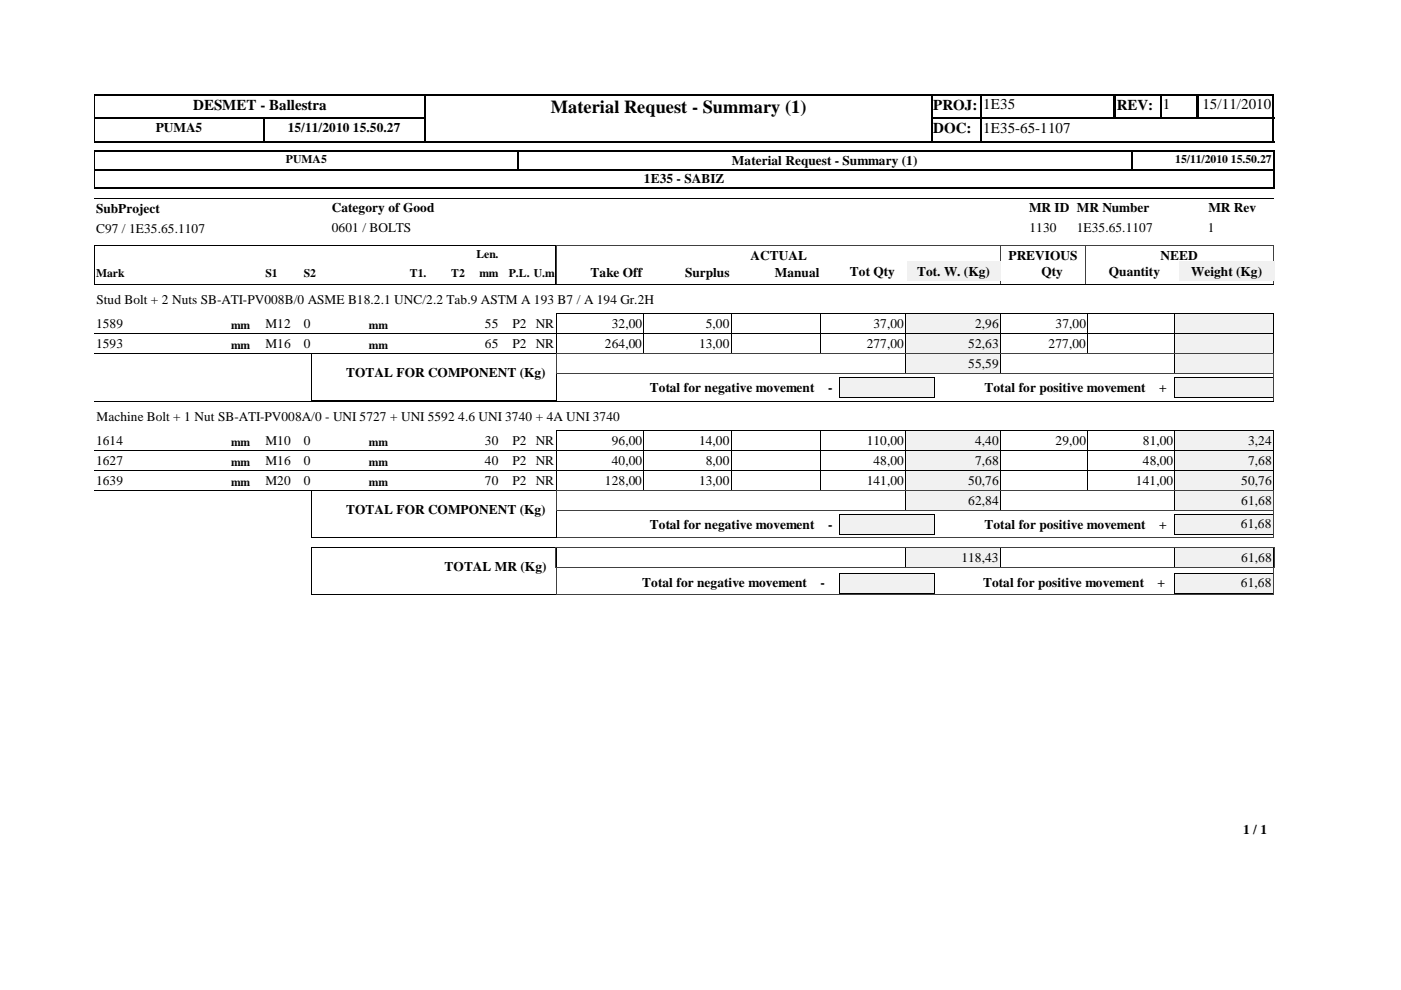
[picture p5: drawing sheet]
<svg xmlns="http://www.w3.org/2000/svg" width="297mm" height="210mm" viewBox="0 0 297 210" stroke-linecap="round" stroke-linejoin="round" font-family="sans-serif">
<defs><g id="words">
<text font-size="3.9" x="116.8" y="23.9">Material Request - Summary (1)</text>
<g font-size="3.2">
<text x="40.9" y="23.3">DESMET - Ballestra</text>
<text x="197.9" y="23.3">PROJ:</text>
<text x="208.4" y="23.2">1E35</text>
<text x="236.8" y="23.3">REV:</text>
<text x="246.5" y="23.2">1</text>
<text x="254.9" y="23.2">15/11/2010</text>
<text x="197.9" y="28.3">DOC:</text>
<text x="208.4" y="28.2">1E35-65-1107</text>
</g>
<g font-size="2.8">
<text x="33" y="28">PUMA5</text>
<text x="61" y="28">15/11/2010 15.50.27</text>
<text x="155.2" y="34.9">Material Request - Summary (1)</text>
<text x="136.5" y="38.8">1E35 - SABIZ</text>
<text x="20.4" y="45.1">SubProject</text>
<text x="70.4" y="45">Category of Good</text>
<text x="218.2" y="45">MR ID MR Number</text>
<text x="256.2" y="45">MR Rev</text>
<text x="20.4" y="49.3">C97 / 1E35.65.1107</text>
<text x="70.4" y="49.2">0601 / BOLTS</text>
<text x="218.3" y="49.2">1130</text>
<text x="228.3" y="49.2">1E35.65.1107</text>
<text x="256.1" y="49.2">1</text>
<text x="125.2" y="58.7">Take Off</text>
<text x="145.2" y="58.7">Surplus</text>
<text x="159.1" y="55">ACTUAL</text>
<text x="164.3" y="58.7">Manual</text>
<text x="180.2" y="58.5">Tot Qty</text>
<text x="194.4" y="58.5">Tot. W. (Kg)</text>
<text x="213.8" y="55">PREVIOUS</text>
<text x="220.8" y="58.5">Qty</text>
<text x="235.1" y="58.5">Quantity</text>
<text x="246.1" y="55">NEED</text>
<text x="252.6" y="58.5">Weight (Kg)</text>
<text x="20.4" y="64.6">Stud Bolt + 2 Nuts SB-ATI-PV008B/0 ASME B18.2.1 UNC/2.2 Tab.9 ASTM A 193 B7 / A 194 Gr.2H</text>
<text x="20.4" y="69.5">1589</text>
<text x="56.3" y="69.5">M12</text>
<text x="64.4" y="69.5">0</text>
<text x="102.8" y="69.5">55</text>
<text x="108.7" y="69.5">P2 NR</text>
<text x="129.7" y="69.5">32,00</text>
<text x="149.6" y="69.5">5,00</text>
<text x="185.2" y="69.5">37,00</text>
<text x="206.8" y="69.5">2,96</text>
<text x="223.8" y="69.5">37,00</text>
<text x="20.4" y="73.7">1593</text>
<text x="56.3" y="73.7">M16</text>
<text x="64.4" y="73.7">0</text>
<text x="102.8" y="73.7">65</text>
<text x="108.7" y="73.7">P2 NR</text>
<text x="128.2" y="73.7">264,00</text>
<text x="148.2" y="73.7">13,00</text>
<text x="183.8" y="73.7">277,00</text>
<text x="205.3" y="73.7">52,63</text>
<text x="205.3" y="77.9">55,59</text>
<text x="222.3" y="73.7">277,00</text>
<text x="73.4" y="80">TOTAL FOR COMPONENT (Kg)</text>
<text x="137.7" y="83">Total for negative movement</text>
<text x="175.6" y="83">-</text>
<text x="208.7" y="83">Total for positive movement</text>
<text x="245.7" y="83">+</text>
<text x="20.4" y="89.4">Machine Bolt + 1 Nut SB-ATI-PV008A/0 - UNI 5727 + UNI 5592 4.6 UNI 3740 + 4A UNI 3740</text>
<text x="20.4" y="94.3">1614</text>
<text x="56.3" y="94.3">M10</text>
<text x="64.4" y="94.3">0</text>
<text x="102.8" y="94.3">30</text>
<text x="108.7" y="94.3">P2 NR</text>
<text x="129.7" y="94.3">96,00</text>
<text x="148.2" y="94.3">14,00</text>
<text x="183.8" y="94.3">110,00</text>
<text x="206.8" y="94.3">4,40</text>
<text x="223.8" y="94.3">29,00</text>
<text x="242.3" y="94.3">81,00</text>
<text x="264.6" y="94.3">3,24</text>
<text x="20.4" y="98.5">1627</text>
<text x="56.3" y="98.5">M16</text>
<text x="64.4" y="98.5">0</text>
<text x="102.8" y="98.5">40</text>
<text x="108.7" y="98.5">P2 NR</text>
<text x="129.7" y="98.5">40,00</text>
<text x="149.6" y="98.5">8,00</text>
<text x="185.2" y="98.5">48,00</text>
<text x="206.8" y="98.5">7,68</text>
<text x="242.3" y="98.5">48,00</text>
<text x="264.6" y="98.5">7,68</text>
<text x="20.4" y="102.7">1639</text>
<text x="56.3" y="102.7">M20</text>
<text x="64.4" y="102.7">0</text>
<text x="102.8" y="102.7">70</text>
<text x="108.7" y="102.7">P2 NR</text>
<text x="128.2" y="102.7">128,00</text>
<text x="148.2" y="102.7">13,00</text>
<text x="183.8" y="102.7">141,00</text>
<text x="205.3" y="102.7">50,76</text>
<text x="205.3" y="107">62,84</text>
<text x="240.8" y="102.7">141,00</text>
<text x="263.2" y="102.7">50,76</text>
<text x="263.2" y="107">61,68</text>
<text x="73.4" y="109">TOTAL FOR COMPONENT (Kg)</text>
<text x="137.7" y="112.1">Total for negative movement</text>
<text x="175.6" y="112.1">-</text>
<text x="208.7" y="112.1">Total for positive movement</text>
<text x="245.7" y="112.1">+</text>
<text x="263.1" y="112">61,68</text>
<text x="203.8" y="119.1">118,43</text>
<text x="263.2" y="119.1">61,68</text>
<text x="94.3" y="121.1">TOTAL MR (Kg)</text>
<text x="136.2" y="124.5">Total for negative movement</text>
<text x="174" y="124.5">-</text>
<text x="208.4" y="124.5">Total for positive movement</text>
<text x="245.4" y="124.5">+</text>
<text x="263.1" y="124.5">61,68</text>
<text x="263.6" y="176.9">1 / 1</text>
</g>
<g font-size="2.5">
<text x="60.6" y="34.6">PUMA5</text>
<text x="249.2" y="34.6">15/11/2010 15.50.27</text>
<text x="20.4" y="58.7">Mark</text>
<text x="56.3" y="58.7">S1</text>
<text x="64.4" y="58.7">S2</text>
<text x="86.9" y="58.7">T1.</text>
<text x="95.7" y="58.7">T2</text>
<text x="101" y="54.7">Len.</text>
<text x="101.6" y="58.7">mm</text>
<text x="107.9" y="58.7">P.L. U.m</text>
<text x="49" y="69.7">mm</text>
<text x="78.2" y="69.7">mm</text>
<text x="49" y="74">mm</text>
<text x="78.2" y="74">mm</text>
<text x="49" y="94.5">mm</text>
<text x="78.2" y="94.5">mm</text>
<text x="49" y="98.8">mm</text>
<text x="78.2" y="98.8">mm</text>
<text x="49" y="103">mm</text>
<text x="78.2" y="103">mm</text>
</g>
</g></defs>
<path d="M90.2 20v5.2M197.4 20v10.2M208 20v10.2M236.3 20v5.2M246.1 20v5.2M253.8 20v5.2M254 20v5.2M270 20v10.2M20 25.1h70.3M20 25h70.3M55.9 24.9v5.3M197.2 25.1h73" fill="none" stroke="#000" stroke-width=".34"/>
<path d="M236.3 20v5.2M90.1 24.9v5.3" fill="none" stroke="#000" stroke-width=".38"/>
<path d="M20 30.1h70.3M20 20.1h70.3M197.2 30.1h10.9M197.2 20.1h73" fill="none" stroke="#000" stroke-width=".25"/>
<path d="M20.1 20v10.2" fill="none" stroke="#000" stroke-width=".21"/>
<path d="M207.8 30h62.4" fill="none" stroke="#000" stroke-width=".3"/>
<path d="M90.3 20.2h107.1v9.7h-107.1z" fill="#fff"/>
<path d="M20 35.9h250.3M20 39.9h250.3M90 20.1h107.7M270.1 31.9v4.2" fill="none" stroke="#000" stroke-width=".25"/>
<path d="M197.5 20v10.2M109.9 31.9v4.2" fill="none" stroke="#000" stroke-width=".34"/>
<path d="M20 32.1h250.3M90 30h107.7M270.1 35.9v4.1" fill="none" stroke="#000" stroke-width=".3"/>
<path d="M90.1 20v10.2M239.9 31.9v4.2" fill="none" stroke="#000" stroke-width=".38"/>
<path d="M20 36h250.3M20.1 31.9v8.1M20 42h250M20 52h97.9v8.3h-97.9z" fill="none" stroke="#000" stroke-width=".21"/>
<path d="M212.1 51.9v8.4M212.2 51.9v8.4M230.1 51.9v8.4M270 51.9v8.4M270 52h-152v8.3h152" fill="none" stroke="#404040" stroke-width=".21"/>
<path d="M99.6 56h6.4v3.7h-6.4z" fill="#fff"/>
<g fill="#f1f1f1">
<path d="M192.3 55.4h19.8v4.2h-19.8z"/>
<path d="M250 55.4h20.2v4.2h-20.2z"/>
</g>
<path d="M20 60.3h250M20 70.7h172.1M136.5 66.5v4.2M155 66.5v4.2M174.1 66.5v4.2M192 66.5v4.2M192.1 66.5h-74.1v4.2M212.1 66.5h37v4.2M212.1 70.7h37M212.1 66.5v4.2M230.6 66.5v4.2" fill="none" stroke="#000" stroke-width=".21"/>
<path d="M192.1 66.5h20v4.2h-20z" fill="#f1f1f1"/>
<path d="M192 70.7h20.1M192 70.7v-4.2h20.1v4.2" fill="none" stroke="#000" stroke-width=".21"/>
<path d="M249.1 66.5h20.9v4.2h-20.9z" fill="#f1f1f1"/>
<path d="M20 75h172.1M136.5 70.7v4.3M155 70.7v4.3M174.1 70.7v4.3M192 70.7v4.3M192.1 70.7h-74.1v4.3M212.1 70.7h57.9M212.1 70.7v4.3M230.6 70.7v4.3M249.1 66.5h20.9M249.1 66.5v8.5h-37M270 66.5v4.2" fill="none" stroke="#000" stroke-width=".21"/>
<path d="M192.1 70.7h20v4.2h-20z" fill="#f1f1f1"/>
<path d="M192 70.7h20.1v4.3h-20.1z" fill="none" stroke="#000" stroke-width=".21"/>
<path d="M249.1 70.7h20.9v4.2h-20.9z" fill="#f1f1f1"/>
<path d="M249.1 70.7h20.9M249.1 75h20.9M249.1 70.7v4.3M270 70.7v4.3" fill="none" stroke="#000" stroke-width=".21"/>
<path d="M192.1 74.9h20v4.3h-20z" fill="#f1f1f1"/>
<path d="M192 75h20.1v4.2h-20.1z" fill="none" stroke="#000" stroke-width=".21"/>
<path d="M249.1 74.9h20.9v4.3h-20.9z" fill="#f1f1f1"/>
<path d="M249.1 75h20.9M249.1 79.2h20.9M249.1 74.9v4.3M270 74.9v4.3" fill="none" stroke="#000" stroke-width=".21"/>
<path d="M249.1 80h20.8v4.2h-20.8z" fill="#f1f1f1"/>
<path d="M249 84.2h21M249.1 84.2l-.1-4.3h21l-.1 4.3" fill="none" stroke="#000" stroke-width=".21"/>
<path d="M178 80h20v4.2h-20z" fill="#f1f1f1"/>
<g fill="none" stroke="#000" stroke-width=".21">
<path d="M66 75h52.1l-.1 9.9h-52zM20 85.1h250M20 95.5h172.1M136.5 91.3v4.2M155 91.3v4.2M174.1 91.3v4.2M177.9 84.2h20.2M177.9 84.2v-4.3h20.2v4.3M192 91.3v4.2M192.1 91.3h-74.1v4.2M212.1 91.3h37v4.2M212.1 95.5h37"/>
<path d="M212.1 91.3v4.2M230.6 91.3v4.2"/>
</g>
<path d="M118 75h152.1M118 75v4.3h152.1M118 79.2v5.8M270.1 75v4.3M270.1 79.2v5.8M118 85h152.1" fill="none" stroke="#404040" stroke-width=".21"/>
<path d="M192.1 91.3h20v4.2h-20z" fill="#f1f1f1"/>
<path d="M192 95.5h20.1M192 95.5v-4.2h20.1v4.2" fill="none" stroke="#000" stroke-width=".21"/>
<path d="M249.1 91.3h20.9v4.2h-20.9z" fill="#f1f1f1"/>
<path d="M20 99.8h172.1M136.5 95.5v4.3M155 95.5v4.3M174.1 95.5v4.3M192 95.5v4.3M192.1 95.5h-74.1v4.3M212.1 95.5h57.9M212.1 95.5v4.3M230.6 95.5v4.3M249.1 91.3h20.9M249.1 91.3v8.5h-37M270 91.3v4.2" fill="none" stroke="#000" stroke-width=".21"/>
<path d="M192.1 95.5h20v4.2h-20z" fill="#f1f1f1"/>
<path d="M192 95.5h20.1v4.3h-20.1z" fill="none" stroke="#000" stroke-width=".21"/>
<path d="M249.1 95.5h20.9v4.2h-20.9z" fill="#f1f1f1"/>
<path d="M136.5 99.7v4.3M155 99.7v4.3M174.1 99.7v4.3M192 99.7v4.3M192.1 99.8h-74.1v4.2M212.1 99.8h57.9M212.1 99.7v4.3M230.6 99.7v4.3M249.1 95.5h20.9M249.1 95.5v8.5h-37M270 95.5v4.3M20 104h172.1" fill="none" stroke="#000" stroke-width=".21"/>
<path d="M192.1 99.7h20v4.3h-20z" fill="#f1f1f1"/>
<path d="M192 99.8h20.1v4.2h-20.1z" fill="none" stroke="#000" stroke-width=".21"/>
<path d="M249.1 99.7h20.9v4.3h-20.9z" fill="#f1f1f1"/>
<path d="M249.1 99.8h20.9M249.1 99.7v4.3M270 99.7v4.3M249.1 104h20.9" fill="none" stroke="#000" stroke-width=".21"/>
<path d="M192.1 104h20v4.2h-20z" fill="#f1f1f1"/>
<path d="M192 104h20.1v4.2h-20.1z" fill="none" stroke="#000" stroke-width=".21"/>
<path d="M249.1 104h20.9v4.2h-20.9z" fill="#f1f1f1"/>
<path d="M249.1 104h20.9M249.1 108.2h20.9M249.1 104v4.2M270 104v4.2" fill="none" stroke="#000" stroke-width=".21"/>
<path d="M249.1 109h20.8v4.2h-20.8z" fill="#f1f1f1"/>
<path d="M249 109h21l-.1 4.2h-20.9z" fill="none" stroke="#000" stroke-width=".21"/>
<path d="M178 109h20v4.2h-20z" fill="#f1f1f1"/>
<path d="M66 104h52.1l-.1 10-52-.1zM177.9 109h20.2v4.2h-20.2z" fill="none" stroke="#000" stroke-width=".21"/>
<path d="M118 104.1h152.1M118 104.1v4.2M118 108.3v5.8h152.1v-5.8h-152.1M270.1 104.1v4.2" fill="none" stroke="#404040" stroke-width=".21"/>
<path d="M192.1 116.1h20v4.2h-20z" fill="#f1f1f1"/>
<path d="M192 120.3h20.1M192 120.4v-4.3h20.1v4.3" fill="none" stroke="#000" stroke-width=".21"/>
<path d="M249.1 116.1h20.9v4.2h-20.9z" fill="#f1f1f1"/>
<path d="M249.1 116.1h20.9M249.1 116.1v4.3M270 116.1v4.3M249.1 120.3h20.9" fill="none" stroke="#000" stroke-width=".21"/>
<path d="M249.1 121.5h20.8v4.2h-20.8z" fill="#f1f1f1"/>
<path d="M249 121.5h21M249 125.8h21M249.1 121.5v4.3M269.9 121.5v4.3" fill="none" stroke="#000" stroke-width=".21"/>
<path d="M178 121.5h20v4.2h-20z" fill="#f1f1f1"/>
<path d="M66 116.1h52.1l-.1 10-52-.1zM177.9 121.5h20.2M177.9 125.8h20.2M177.9 121.5v4.3M198.1 121.5v4.3" fill="none" stroke="#000" stroke-width=".21"/>
<path d="M117.9 116.1h152.3M117.9 116.1v4.3M270.2 116.1v4.3M117.9 120.3h152.3M118 120.3v5.7l152.1 .1v-5.8" fill="none" stroke="#404040" stroke-width=".21"/>
<use href="#words"/>
</svg>
